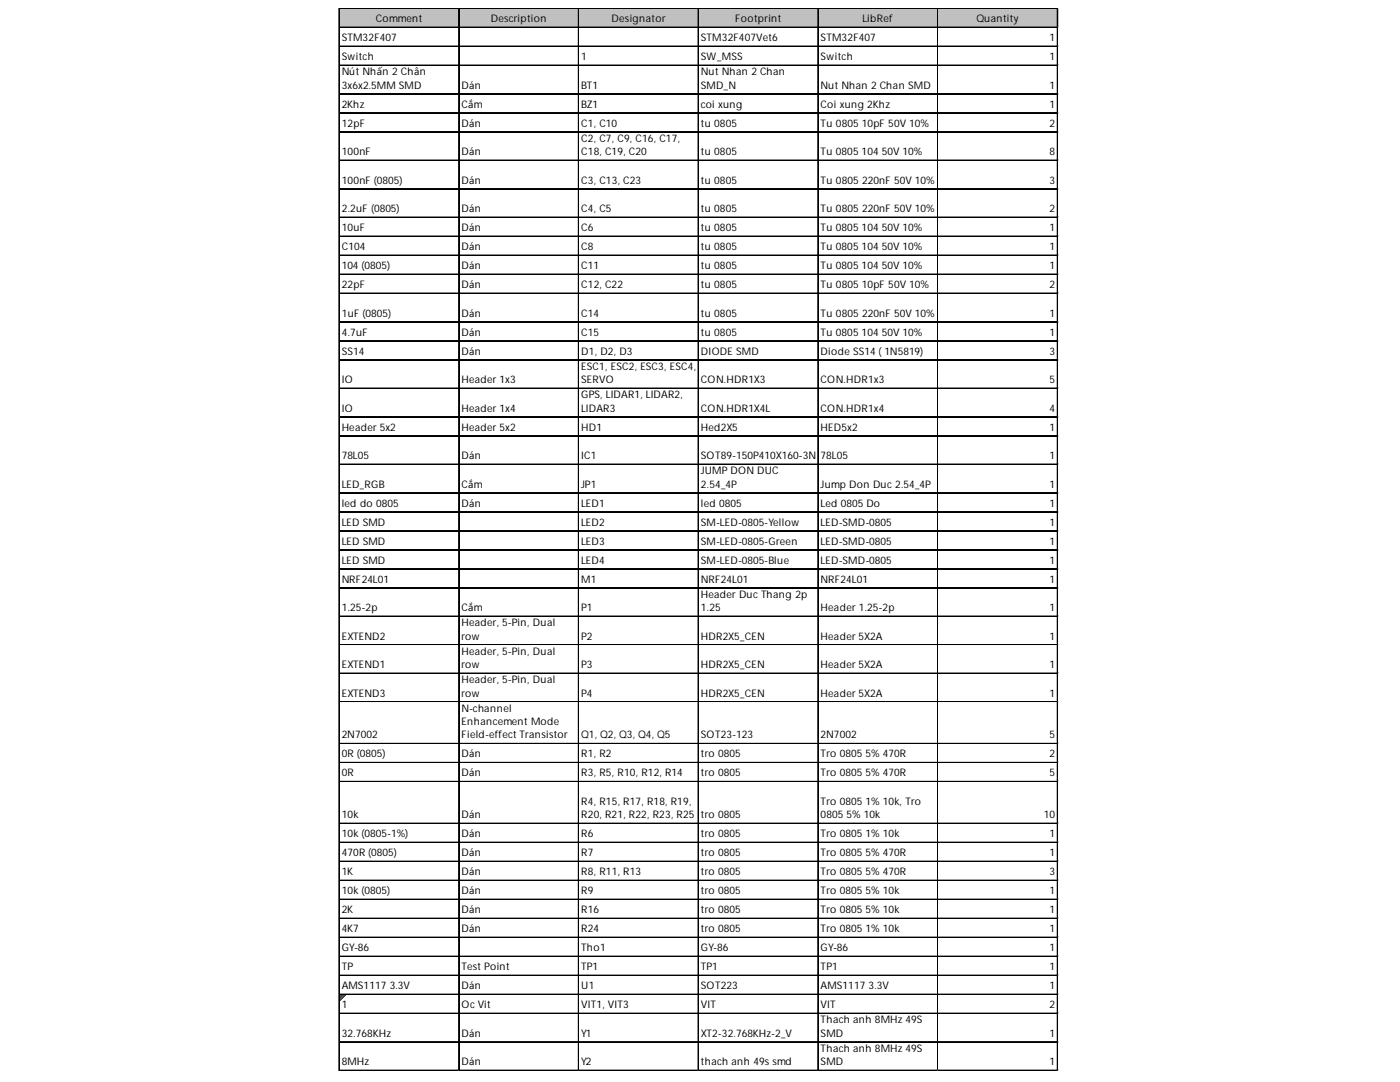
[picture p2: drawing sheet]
<svg xmlns="http://www.w3.org/2000/svg" width="279mm" height="216mm" viewBox="0 0 279 216" stroke-linecap="round" stroke-linejoin="round" font-family="sans-serif">
<defs><g id="words">
<g font-size="2.1">
<text x="75" y="4.4">Comment</text>
<text x="98" y="4.4">Description</text>
<text x="122.1" y="4.4">Designator</text>
<text x="146.7" y="4.4">Footprint</text>
<text x="172.1" y="4.4">LibRef</text>
<text x="194.9" y="4.4">Quantity</text>
<text x="68.2" y="8.2">STM32F407</text>
<text x="139.9" y="8.2">STM32F407Vet6</text>
<text x="163.8" y="8.2">STM32F407</text>
<text x="209.5" y="8.2">1</text>
<text x="68.2" y="12">Switch</text>
<text x="68.2" y="15">Nút Nhấn 2 Chân</text>
<text x="68.2" y="17.7">3x6x2.5MM SMD</text>
<text x="92.1" y="17.7">Dán</text>
<text x="116" y="12">1</text>
<text x="116" y="17.7">BT1</text>
<text x="139.9" y="12">SW_MSS</text>
<text x="139.9" y="15">Nut Nhan 2 Chan</text>
<text x="139.9" y="17.7">SMD_N</text>
<text x="163.8" y="12">Switch</text>
<text x="163.8" y="17.7">Nut Nhan 2 Chan SMD</text>
<text x="209.5" y="12">1</text>
<text x="209.5" y="17.7">1</text>
<text x="68.2" y="21.5">2Khz</text>
<text x="92.1" y="21.5">Cắm</text>
<text x="116" y="21.5">BZ1</text>
<text x="139.9" y="21.5">coi xung</text>
<text x="163.8" y="21.5">Coi xung 2Khz</text>
<text x="209.5" y="21.5">1</text>
<text x="68.2" y="25.3">12pF</text>
<text x="92.1" y="25.3">Dán</text>
<text x="116" y="25.3">C1, C10</text>
<text x="116" y="28.3">C2, C7, C9, C16, C17,</text>
<text x="139.9" y="25.3">tu 0805</text>
<text x="163.8" y="25.3">Tu 0805 10pF 50V 10%</text>
<text x="209.5" y="25.3">2</text>
<text x="68.2" y="31">100nF</text>
<text x="92.1" y="31">Dán</text>
<text x="116" y="31">C18, C19, C20</text>
<text x="139.9" y="31">tu 0805</text>
<text x="163.8" y="31">Tu 0805 104 50V 10%</text>
<text x="209.5" y="31">8</text>
<text x="68.2" y="36.6">100nF (0805)</text>
<text x="92.1" y="36.6">Dán</text>
<text x="116" y="36.6">C3, C13, C23</text>
<text x="139.9" y="36.6">tu 0805</text>
<text x="163.8" y="36.6">Tu 0805 220nF 50V 10%</text>
<text x="209.5" y="36.6">3</text>
<text x="68.2" y="42.3">2.2uF (0805)</text>
<text x="68.2" y="46.1">10uF</text>
<text x="92.1" y="42.3">Dán</text>
<text x="92.1" y="46.1">Dán</text>
<text x="116" y="42.3">C4, C5</text>
<text x="116" y="46.1">C6</text>
<text x="139.9" y="42.3">tu 0805</text>
<text x="139.9" y="46.1">tu 0805</text>
<text x="163.8" y="42.3">Tu 0805 220nF 50V 10%</text>
<text x="163.8" y="46.1">Tu 0805 104 50V 10%</text>
<text x="209.5" y="42.3">2</text>
<text x="209.5" y="46.1">1</text>
<text x="68.2" y="49.9">C104</text>
<text x="68.2" y="53.7">104 (0805)</text>
<text x="92.1" y="49.9">Dán</text>
<text x="92.1" y="53.7">Dán</text>
<text x="116" y="49.9">C8</text>
<text x="116" y="53.7">C11</text>
<text x="139.9" y="49.9">tu 0805</text>
<text x="139.9" y="53.7">tu 0805</text>
<text x="163.8" y="49.9">Tu 0805 104 50V 10%</text>
<text x="163.8" y="53.7">Tu 0805 104 50V 10%</text>
<text x="209.5" y="49.9">1</text>
<text x="209.5" y="53.7">1</text>
<text x="68.2" y="57.5">22pF</text>
<text x="92.1" y="57.5">Dán</text>
<text x="116" y="57.5">C12, C22</text>
<text x="139.9" y="57.5">tu 0805</text>
<text x="163.8" y="57.5">Tu 0805 10pF 50V 10%</text>
<text x="209.5" y="57.5">2</text>
<text x="68.2" y="63.2">1uF (0805)</text>
<text x="92.1" y="63.2">Dán</text>
<text x="116" y="63.2">C14</text>
<text x="139.9" y="63.2">tu 0805</text>
<text x="163.8" y="63.2">Tu 0805 220nF 50V 10%</text>
<text x="209.5" y="63.2">1</text>
<text x="68.2" y="67">4.7uF</text>
<text x="68.2" y="70.8">SS14</text>
<text x="92.1" y="67">Dán</text>
<text x="92.1" y="70.8">Dán</text>
<text x="116" y="67">C15</text>
<text x="116" y="70.8">D1, D2, D3</text>
<text x="139.9" y="67">tu 0805</text>
<text x="139.9" y="70.8">DIODE SMD</text>
<text x="163.8" y="67">Tu 0805 104 50V 10%</text>
<text x="163.8" y="70.8">Diode SS14 ( 1N5819)</text>
<text x="209.5" y="67">1</text>
<text x="209.5" y="70.8">3</text>
<text x="68.2" y="76.5">IO</text>
<text x="92.1" y="76.5">Header 1x3</text>
<text x="116" y="73.8">ESC1, ESC2, ESC3, ESC4,</text>
<text x="116" y="76.5">SERVO</text>
<text x="139.9" y="76.5">CON.HDR1X3</text>
<text x="163.8" y="76.5">CON.HDR1x3</text>
<text x="209.5" y="76.5">5</text>
<text x="68.2" y="82.1">IO</text>
<text x="92.1" y="82.1">Header 1x4</text>
<text x="116" y="79.5">GPS, LIDAR1, LIDAR2,</text>
<text x="116" y="82.1">LIDAR3</text>
<text x="139.9" y="82.1">CON.HDR1X4L</text>
<text x="163.8" y="82.1">CON.HDR1x4</text>
<text x="209.5" y="82.1">4</text>
<text x="68.2" y="85.9">Header 5x2</text>
<text x="92.1" y="85.9">Header 5x2</text>
<text x="116" y="85.9">HD1</text>
<text x="139.9" y="85.9">Hed2X5</text>
<text x="163.8" y="85.9">HED5x2</text>
<text x="209.5" y="85.9">1</text>
<text x="68.2" y="91.6">78L05</text>
<text x="92.1" y="91.6">Dán</text>
<text x="116" y="91.6">IC1</text>
<text x="139.9" y="91.6">SOT89-150P410X160-3N</text>
<text x="139.9" y="94.7">JUMP DON DUC</text>
<text x="163.8" y="91.6">78L05</text>
<text x="209.5" y="91.6">1</text>
<text x="68.2" y="97.3">LED_RGB</text>
<text x="68.2" y="101.1">led do 0805</text>
<text x="92.1" y="97.3">Cắm</text>
<text x="92.1" y="101.1">Dán</text>
<text x="116" y="97.3">JP1</text>
<text x="116" y="101.1">LED1</text>
<text x="139.9" y="97.3">2.54_4P</text>
<text x="139.9" y="101.1">led 0805</text>
<text x="163.8" y="97.3">Jump Don Duc 2.54_4P</text>
<text x="163.8" y="101.1">Led 0805 Do</text>
<text x="209.5" y="97.3">1</text>
<text x="209.5" y="101.1">1</text>
<text x="68.2" y="104.9">LED SMD</text>
<text x="116" y="104.9">LED2</text>
<text x="139.9" y="104.9">SM-LED-0805-Yellow</text>
<text x="163.8" y="104.9">LED-SMD-0805</text>
<text x="209.5" y="104.9">1</text>
<text x="68.2" y="108.7">LED SMD</text>
<text x="68.2" y="112.5">LED SMD</text>
<text x="116" y="108.7">LED3</text>
<text x="116" y="112.5">LED4</text>
<text x="139.9" y="108.7">SM-LED-0805-Green</text>
<text x="139.9" y="112.5">SM-LED-0805-Blue</text>
<text x="163.8" y="108.7">LED-SMD-0805</text>
<text x="163.8" y="112.5">LED-SMD-0805</text>
<text x="209.5" y="108.7">1</text>
<text x="209.5" y="112.5">1</text>
<text x="68.2" y="116.3">NRF24L01</text>
<text x="116" y="116.3">M1</text>
<text x="139.9" y="116.3">NRF24L01</text>
<text x="139.9" y="119.3">Header Duc Thang 2p</text>
<text x="163.8" y="116.3">NRF24L01</text>
<text x="209.5" y="116.3">1</text>
<text x="68.2" y="121.9">1.25-2p</text>
<text x="92.1" y="121.9">Cắm</text>
<text x="92.1" y="125">Header, 5-Pin, Dual</text>
<text x="116" y="121.9">P1</text>
<text x="139.9" y="121.9">1.25</text>
<text x="163.8" y="121.9">Header 1.25-2p</text>
<text x="209.5" y="121.9">1</text>
<text x="68.2" y="127.6">EXTEND2</text>
<text x="92.1" y="127.6">row</text>
<text x="92.1" y="130.7">Header, 5-Pin, Dual</text>
<text x="116" y="127.6">P2</text>
<text x="139.9" y="127.6">HDR2X5_CEN</text>
<text x="163.8" y="127.6">Header 5X2A</text>
<text x="209.5" y="127.6">1</text>
<text x="68.2" y="133.3">EXTEND1</text>
<text x="92.1" y="133.3">row</text>
<text x="92.1" y="136.4">Header, 5-Pin, Dual</text>
<text x="116" y="133.3">P3</text>
<text x="139.9" y="133.3">HDR2X5_CEN</text>
<text x="163.8" y="133.3">Header 5X2A</text>
<text x="209.5" y="133.3">1</text>
<text x="68.2" y="139">EXTEND3</text>
<text x="92.1" y="139">row</text>
<text x="92.1" y="142">N-channel</text>
<text x="116" y="139">P4</text>
<text x="139.9" y="139">HDR2X5_CEN</text>
<text x="163.8" y="139">Header 5X2A</text>
<text x="209.5" y="139">1</text>
<text x="68.2" y="147.3">2N7002</text>
<text x="92.1" y="144.7">Enhancement Mode</text>
<text x="92.1" y="147.3">Field-effect Transistor</text>
<text x="116" y="147.3">Q1, Q2, Q3, Q4, Q5</text>
<text x="139.9" y="147.3">SOT23-123</text>
<text x="163.8" y="147.3">2N7002</text>
<text x="209.5" y="147.3">5</text>
<text x="68.2" y="151.1">0R (0805)</text>
<text x="68.2" y="154.9">0R</text>
<text x="92.1" y="151.1">Dán</text>
<text x="92.1" y="154.9">Dán</text>
<text x="116" y="151.1">R1, R2</text>
<text x="116" y="154.9">R3, R5, R10, R12, R14</text>
<text x="139.9" y="151.1">tro 0805</text>
<text x="139.9" y="154.9">tro 0805</text>
<text x="163.8" y="151.1">Tro 0805 5% 470R</text>
<text x="163.8" y="154.9">Tro 0805 5% 470R</text>
<text x="209.5" y="151.1">2</text>
<text x="209.5" y="154.9">5</text>
<text x="116" y="160.6">R4, R15, R17, R18, R19,</text>
<text x="163.8" y="160.6">Tro 0805 1% 10k, Tro</text>
<text x="68.2" y="163.3">10k</text>
<text x="68.2" y="167.1">10k (0805-1%)</text>
<text x="92.1" y="163.3">Dán</text>
<text x="92.1" y="167.1">Dán</text>
<text x="116" y="163.3">R20, R21, R22, R23, R25</text>
<text x="116" y="167.1">R6</text>
<text x="139.9" y="163.3">tro 0805</text>
<text x="139.9" y="167.1">tro 0805</text>
<text x="163.8" y="163.3">0805 5% 10k</text>
<text x="163.8" y="167.1">Tro 0805 1% 10k</text>
<text x="208.3" y="163.3">10</text>
<text x="209.5" y="167.1">1</text>
<text x="68.2" y="170.9">470R (0805)</text>
<text x="92.1" y="170.9">Dán</text>
<text x="116" y="170.9">R7</text>
<text x="139.9" y="170.9">tro 0805</text>
<text x="163.8" y="170.9">Tro 0805 5% 470R</text>
<text x="209.5" y="170.9">1</text>
<text x="68.2" y="174.6">1K</text>
<text x="68.2" y="178.4">10k (0805)</text>
<text x="92.1" y="174.6">Dán</text>
<text x="92.1" y="178.4">Dán</text>
<text x="116" y="174.6">R8, R11, R13</text>
<text x="116" y="178.4">R9</text>
<text x="139.9" y="174.6">tro 0805</text>
<text x="139.9" y="178.4">tro 0805</text>
<text x="163.8" y="174.6">Tro 0805 5% 470R</text>
<text x="163.8" y="178.4">Tro 0805 5% 10k</text>
<text x="209.5" y="174.6">3</text>
<text x="209.5" y="178.4">1</text>
<text x="68.2" y="182.2">2K</text>
<text x="92.1" y="182.2">Dán</text>
<text x="116" y="182.2">R16</text>
<text x="139.9" y="182.2">tro 0805</text>
<text x="163.8" y="182.2">Tro 0805 5% 10k</text>
<text x="209.5" y="182.2">1</text>
<text x="68.2" y="186">4K7</text>
<text x="68.2" y="189.8">GY-86</text>
<text x="92.1" y="186">Dán</text>
<text x="116" y="186">R24</text>
<text x="116" y="189.8">Tho1</text>
<text x="139.9" y="186">tro 0805</text>
<text x="139.9" y="189.8">GY-86</text>
<text x="163.8" y="186">Tro 0805 1% 10k</text>
<text x="163.8" y="189.8">GY-86</text>
<text x="209.5" y="186">1</text>
<text x="209.5" y="189.8">1</text>
<text x="68.2" y="193.6">TP</text>
<text x="68.2" y="197.4">AMS1117 3.3V</text>
<text x="92.1" y="193.6">Test Point</text>
<text x="92.1" y="197.4">Dán</text>
<text x="116" y="193.6">TP1</text>
<text x="116" y="197.4">U1</text>
<text x="139.9" y="193.6">TP1</text>
<text x="139.9" y="197.4">SOT223</text>
<text x="163.8" y="193.6">TP1</text>
<text x="163.8" y="197.4">AMS1117 3.3V</text>
<text x="209.5" y="193.6">1</text>
<text x="209.5" y="197.4">1</text>
<text x="68.2" y="201.2">1</text>
<text x="92.1" y="201.2">Oc Vit</text>
<text x="116" y="201.2">VIT1, VIT3</text>
<text x="139.9" y="201.2">VIT</text>
<text x="163.8" y="201.2">VIT</text>
<text x="209.5" y="201.2">2</text>
<text x="68.2" y="206.9">32.768KHz</text>
<text x="92.1" y="206.9">Dán</text>
<text x="116" y="206.9">Y1</text>
<text x="139.9" y="206.9">XT2-32.768KHz-2_V</text>
<text x="163.8" y="204.2">Thach anh 8MHz 49S</text>
<text x="163.8" y="206.9">SMD</text>
<text x="163.8" y="209.9">Thach anh 8MHz 49S</text>
<text x="209.5" y="206.9">1</text>
<text x="68.2" y="212.6">8MHz</text>
<text x="92.1" y="212.6">Dán</text>
<text x="116" y="212.6">Y2</text>
<text x="139.9" y="212.6">thach anh 49s smd</text>
<text x="163.8" y="212.6">SMD</text>
<text x="209.5" y="212.6">1</text>
</g>
</g></defs>
<path d="M67.8 1.7h143.4v3.9h-143.4z" fill="#c0c0c0"/>
<path d="M67.8 198.6h1.2" fill="none" stroke="#008000" stroke-width=".2"/>
<path d="M67.8 198.6h1.2v.1h-1.2z" fill="#008000"/>
<path d="M67.8 198.7h1" fill="none" stroke="#008000" stroke-width=".2"/>
<path d="M67.8 198.7h1v.2h-1z" fill="#008000"/>
<path d="M67.8 198.9h.8" fill="none" stroke="#008000" stroke-width=".2"/>
<path d="M67.8 198.9h.8v.2h-.8z" fill="#008000"/>
<path d="M67.8 199.1h.6" fill="none" stroke="#008000" stroke-width=".2"/>
<path d="M67.8 199.1h.6v.2h-.6z" fill="#008000"/>
<path d="M67.8 199.3h.4" fill="none" stroke="#008000" stroke-width=".2"/>
<path d="M67.8 199.3h.4v.2h-.4z" fill="#008000"/>
<path d="M67.8 199.5h.2" fill="none" stroke="#008000" stroke-width=".2"/>
<path d="M67.8 199.5h.2v.2h-.2z" fill="#008000"/>
<g fill="none" stroke="#000" stroke-width=".2">
<path d="M67.6 1.6v212.1M67.7 1.6v212.1M67.8 1.6h143.4M67.8 1.7h143.4M67.8 5.4h143.4M67.8 5.5h143.4M67.8 9.2h143.4M67.8 9.3h143.4M67.8 13h143.4M67.8 13.1h143.4M67.8 18.7h143.4M67.8 18.8h143.4"/>
<path d="M91.5 1.8v211.9M91.6 1.8v211.9M115.4 1.8v211.9M115.5 1.8v211.9M139.3 1.8v211.9M139.4 1.8v211.9M163.2 1.8v211.9M163.3 1.8v211.9M187.1 1.8v211.9M187.2 1.8v211.9M211 1.8v211.9M211.1 1.8v211.9"/>
<path d="M67.8 22.5h143.4M67.8 22.6h143.4M67.8 26.2h143.4M67.8 26.3h143.4M67.8 31.9h143.4M67.8 32h143.4M67.8 37.6h143.4M67.8 37.7h143.4M67.8 43.3h143.4M67.8 43.4h143.4M67.8 47.1h143.4M67.8 47.2h143.4"/>
<path d="M67.8 50.9h143.4M67.8 51h143.4M67.8 54.7h143.4M67.8 54.8h143.4M67.8 58.5h143.4M67.8 58.6h143.4M67.8 64.2h143.4M67.8 64.3h143.4M67.8 67.9h143.4M67.8 68h143.4M67.8 71.7h143.4M67.8 71.8h143.4"/>
<path d="M67.8 77.4h143.4M67.8 77.5h143.4M67.8 83.1h143.4M67.8 83.2h143.4M67.8 86.9h143.4M67.8 87h143.4M67.8 92.6h143.4M67.8 92.7h143.4M67.8 98.3h143.4M67.8 98.4h143.4M67.8 102.1h143.4M67.8 102.2h143.4"/>
<path d="M67.8 105.9h143.4M67.8 106h143.4M67.8 109.7h143.4M67.8 113.4h143.4M67.8 113.5h143.4M67.8 117.2h143.4M67.8 117.3h143.4M67.8 122.9h143.4M67.8 123h143.4M67.8 128.6h143.4M67.8 128.7h143.4M67.8 134.3h143.4"/>
<path d="M67.8 134.4h143.4M67.8 140h143.4M67.8 140.1h143.4M67.8 148.3h143.4M67.8 148.4h143.4M67.8 152.1h143.4M67.8 152.2h143.4M67.8 155.9h143.4M67.8 156h143.4M67.8 164.2h143.4M67.8 164.3h143.4M67.8 168h143.4"/>
<path d="M67.8 168.1h143.4M67.8 171.8h143.4M67.8 171.9h143.4M67.8 175.6h143.4M67.8 175.7h143.4M67.8 179.4h143.4M67.8 179.5h143.4M67.8 183.2h143.4M67.8 183.3h143.4M67.8 187h143.4M67.8 187.1h143.4M67.8 190.8h143.4"/>
<path d="M67.8 190.9h143.4M67.8 194.6h143.4M67.8 194.7h143.4M67.8 198.4h143.4M67.8 198.5h143.4M67.8 202.2h143.4M67.8 207.8h143.4M67.8 207.9h143.4M67.8 213.5h143.4M67.8 213.6h143.4"/>
</g>
<path d="M211.2 1.6h.1" fill="none" stroke="#d4d4d4" stroke-width=".2"/>
<path d="M211.2 1.6v.2z" fill="#d4d4d4"/>
<path d="M211.2 5.4h.1" fill="none" stroke="#d4d4d4" stroke-width=".2"/>
<path d="M211.2 5.4v.2z" fill="#d4d4d4"/>
<path d="M211.2 9.2h.1" fill="none" stroke="#d4d4d4" stroke-width=".2"/>
<path d="M211.2 9.2v.2z" fill="#d4d4d4"/>
<path d="M211.2 13h.1" fill="none" stroke="#d4d4d4" stroke-width=".2"/>
<path d="M211.2 13v.2z" fill="#d4d4d4"/>
<path d="M211.2 18.7h.1" fill="none" stroke="#d4d4d4" stroke-width=".2"/>
<path d="M211.2 18.7v.2z" fill="#d4d4d4"/>
<path d="M211.2 22.5h.1" fill="none" stroke="#d4d4d4" stroke-width=".2"/>
<path d="M211.2 22.5v.1z" fill="#d4d4d4"/>
<path d="M211.2 26.2h.1" fill="none" stroke="#d4d4d4" stroke-width=".2"/>
<path d="M211.2 26.2v.2z" fill="#d4d4d4"/>
<path d="M211.2 31.9h.1" fill="none" stroke="#d4d4d4" stroke-width=".2"/>
<path d="M211.2 31.9v.2z" fill="#d4d4d4"/>
<path d="M211.2 37.6h.1" fill="none" stroke="#d4d4d4" stroke-width=".2"/>
<path d="M211.2 37.6v.2z" fill="#d4d4d4"/>
<path d="M211.2 43.3h.1" fill="none" stroke="#d4d4d4" stroke-width=".2"/>
<path d="M211.2 43.3v.2z" fill="#d4d4d4"/>
<path d="M211.2 47.1h.1" fill="none" stroke="#d4d4d4" stroke-width=".2"/>
<path d="M211.2 47.1v.2z" fill="#d4d4d4"/>
<path d="M211.2 50.9h.1" fill="none" stroke="#d4d4d4" stroke-width=".2"/>
<path d="M211.2 50.9v.2z" fill="#d4d4d4"/>
<path d="M211.2 54.7h.1" fill="none" stroke="#d4d4d4" stroke-width=".2"/>
<path d="M211.2 54.7v.2z" fill="#d4d4d4"/>
<path d="M211.2 58.5h.1" fill="none" stroke="#d4d4d4" stroke-width=".2"/>
<path d="M211.2 58.5v.2z" fill="#d4d4d4"/>
<path d="M211.2 64.2h.1" fill="none" stroke="#d4d4d4" stroke-width=".2"/>
<path d="M211.2 64.2v.1z" fill="#d4d4d4"/>
<path d="M211.2 67.9h.1" fill="none" stroke="#d4d4d4" stroke-width=".2"/>
<path d="M211.2 67.9v.2z" fill="#d4d4d4"/>
<path d="M211.2 71.7h.1" fill="none" stroke="#d4d4d4" stroke-width=".2"/>
<path d="M211.2 71.7v.2z" fill="#d4d4d4"/>
<path d="M211.2 77.4h.1" fill="none" stroke="#d4d4d4" stroke-width=".2"/>
<path d="M211.2 77.4v.2z" fill="#d4d4d4"/>
<path d="M211.2 83.1h.1" fill="none" stroke="#d4d4d4" stroke-width=".2"/>
<path d="M211.2 83.1v.2z" fill="#d4d4d4"/>
<path d="M211.2 86.9h.1" fill="none" stroke="#d4d4d4" stroke-width=".2"/>
<path d="M211.2 86.9v.2z" fill="#d4d4d4"/>
<path d="M211.2 92.6h.1" fill="none" stroke="#d4d4d4" stroke-width=".2"/>
<path d="M211.2 92.6v.2z" fill="#d4d4d4"/>
<path d="M211.2 98.3h.1" fill="none" stroke="#d4d4d4" stroke-width=".2"/>
<path d="M211.2 98.3v.2z" fill="#d4d4d4"/>
<path d="M211.2 102.1h.1" fill="none" stroke="#d4d4d4" stroke-width=".2"/>
<path d="M211.2 102.1v.2z" fill="#d4d4d4"/>
<path d="M211.2 105.9h.1" fill="none" stroke="#d4d4d4" stroke-width=".2"/>
<path d="M211.2 105.9v.1z" fill="#d4d4d4"/>
<path d="M211.2 109.7h.1" fill="none" stroke="#d4d4d4" stroke-width=".2"/>
<path d="M211.2 109.7v.1z" fill="#d4d4d4"/>
<path d="M211.2 113.4h.1" fill="none" stroke="#d4d4d4" stroke-width=".2"/>
<path d="M211.2 113.4v.2z" fill="#d4d4d4"/>
<path d="M211.2 117.2h.1" fill="none" stroke="#d4d4d4" stroke-width=".2"/>
<path d="M211.2 117.2v.2z" fill="#d4d4d4"/>
<path d="M211.2 122.9h.1" fill="none" stroke="#d4d4d4" stroke-width=".2"/>
<path d="M211.2 122.9v.2z" fill="#d4d4d4"/>
<path d="M211.2 128.6h.1" fill="none" stroke="#d4d4d4" stroke-width=".2"/>
<path d="M211.2 128.6v.2z" fill="#d4d4d4"/>
<path d="M211.2 134.3h.1" fill="none" stroke="#d4d4d4" stroke-width=".2"/>
<path d="M211.2 134.3v.2z" fill="#d4d4d4"/>
<path d="M211.2 140h.1" fill="none" stroke="#d4d4d4" stroke-width=".2"/>
<path d="M211.2 140v.2z" fill="#d4d4d4"/>
<path d="M211.2 148.3h.1" fill="none" stroke="#d4d4d4" stroke-width=".2"/>
<path d="M211.2 148.3v.2z" fill="#d4d4d4"/>
<path d="M211.2 152.1h.1" fill="none" stroke="#d4d4d4" stroke-width=".2"/>
<path d="M211.2 152.1v.2z" fill="#d4d4d4"/>
<path d="M211.2 155.9h.1" fill="none" stroke="#d4d4d4" stroke-width=".2"/>
<path d="M211.2 155.9v.2z" fill="#d4d4d4"/>
<path d="M211.2 164.2h.1" fill="none" stroke="#d4d4d4" stroke-width=".2"/>
<path d="M211.2 164.2v.2z" fill="#d4d4d4"/>
<path d="M211.2 168h.1" fill="none" stroke="#d4d4d4" stroke-width=".2"/>
<path d="M211.2 168v.2z" fill="#d4d4d4"/>
<path d="M211.2 171.8h.1" fill="none" stroke="#d4d4d4" stroke-width=".2"/>
<path d="M211.2 171.8v.2z" fill="#d4d4d4"/>
<path d="M211.2 175.6h.1" fill="none" stroke="#d4d4d4" stroke-width=".2"/>
<path d="M211.2 175.6v.2z" fill="#d4d4d4"/>
<path d="M211.2 179.4h.1" fill="none" stroke="#d4d4d4" stroke-width=".2"/>
<path d="M211.2 179.4v.2z" fill="#d4d4d4"/>
<path d="M211.2 183.2h.1" fill="none" stroke="#d4d4d4" stroke-width=".2"/>
<path d="M211.2 183.2v.2z" fill="#d4d4d4"/>
<path d="M211.2 187h.1" fill="none" stroke="#d4d4d4" stroke-width=".2"/>
<path d="M211.2 187v.2z" fill="#d4d4d4"/>
<path d="M211.2 190.8h.1" fill="none" stroke="#d4d4d4" stroke-width=".2"/>
<path d="M211.2 190.8v.2z" fill="#d4d4d4"/>
<path d="M211.2 194.6h.1" fill="none" stroke="#d4d4d4" stroke-width=".2"/>
<path d="M211.2 194.6v.2z" fill="#d4d4d4"/>
<path d="M211.2 198.4h.1" fill="none" stroke="#d4d4d4" stroke-width=".2"/>
<path d="M211.2 198.4v.2z" fill="#d4d4d4"/>
<path d="M211.2 202.2h.1" fill="none" stroke="#d4d4d4" stroke-width=".2"/>
<path d="M211.2 202.2v.1z" fill="#d4d4d4"/>
<path d="M211.2 207.8h.1" fill="none" stroke="#d4d4d4" stroke-width=".2"/>
<path d="M211.2 207.8v.2z" fill="#d4d4d4"/>
<path d="M211.2 213.5h.1" fill="none" stroke="#d4d4d4" stroke-width=".2"/>
<path d="M211.2 213.5v.2z" fill="#d4d4d4"/>
<use href="#words"/>
</svg>
